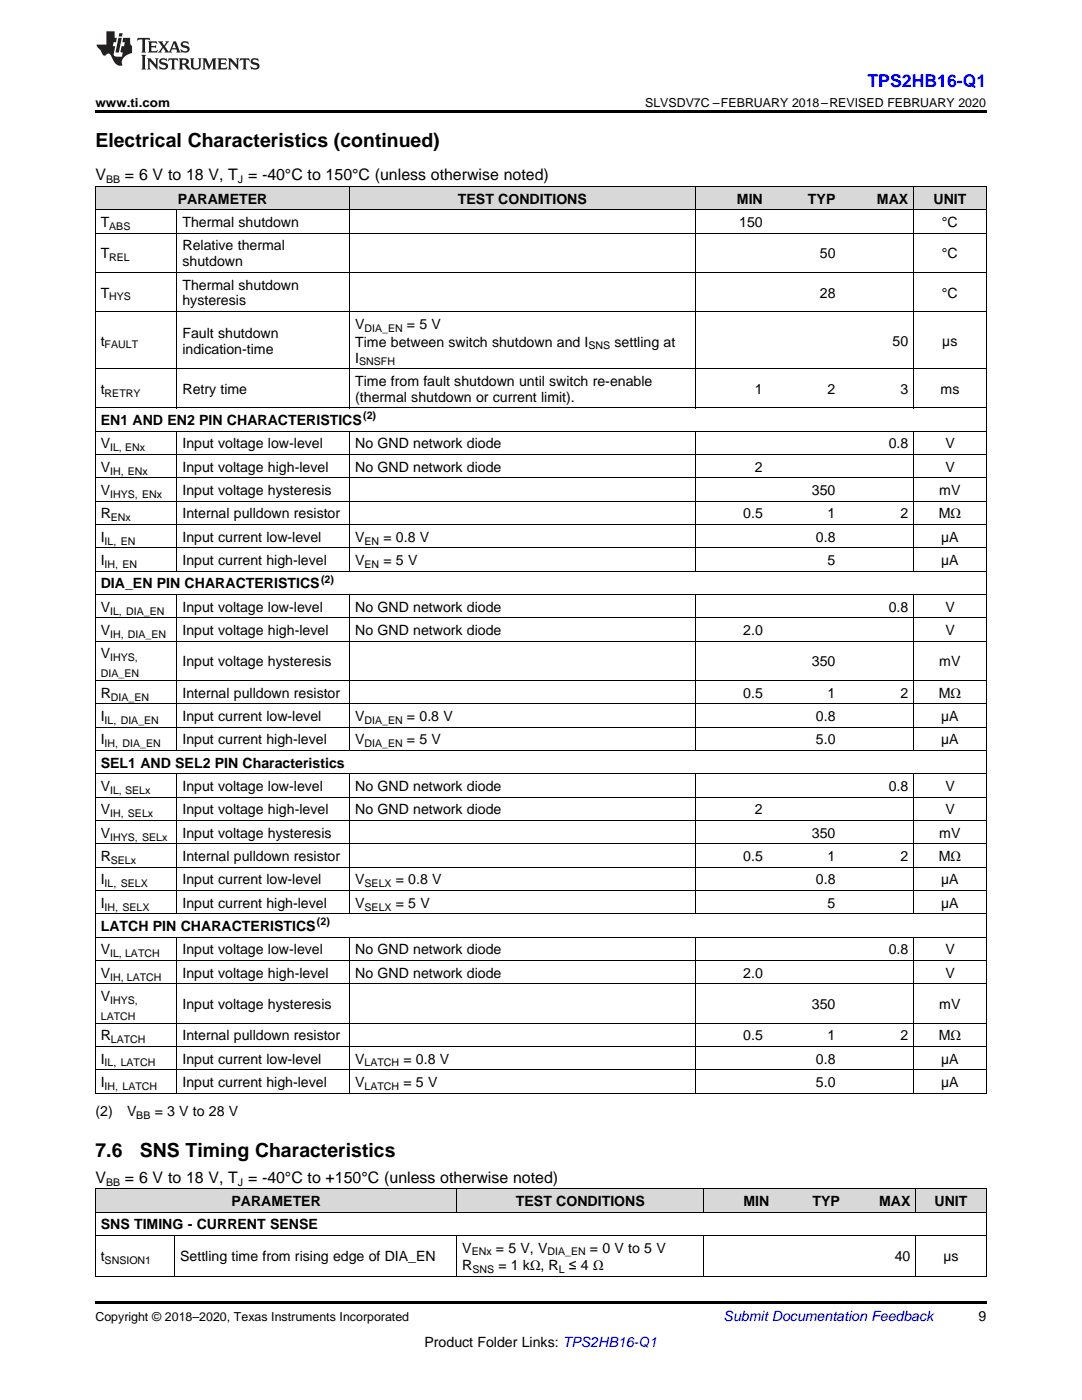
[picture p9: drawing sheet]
<svg xmlns="http://www.w3.org/2000/svg" width="216mm" height="279mm" viewBox="0 0 216 279" stroke-linecap="round" stroke-linejoin="round" font-family="sans-serif">
<defs><g id="words">
<g font-size="3.9">
<text x="19" y="29.3">Electrical Characteristics (continued)</text>
<text x="19" y="230.9">7.6</text>
<text x="27.9" y="230.9">SNS Timing Characteristics</text>
</g>
<text font-size="3.5" fill="#00f" x="173.1" y="17.3">TPS2HB16-Q1</text>
<g font-size="3.2">
<text x="19" y="36">V</text>
<text x="24.9" y="36">= 6 V to 18 V, T = -40°C to 150°C (unless otherwise noted)</text>
<text x="19" y="236">V</text>
<text x="24.9" y="236">= 6 V to 18 V, T = -40°C to +150°C (unless otherwise noted)</text>
</g>
<g font-size="2.8">
<text x="35.5" y="40.6">PARAMETER</text>
<text x="91.4" y="40.6">TEST CONDITIONS</text>
<text x="147" y="40.6">MIN</text>
<text x="161.2" y="40.6">TYP</text>
<text x="175" y="40.6">MAX</text>
<text x="186.3" y="40.6">UNIT</text>
<text x="20.1" y="45.3">T</text>
<text x="36.4" y="45.3">Thermal shutdown</text>
<text x="147.5" y="45.3">150</text>
<text x="188" y="45.3">°C</text>
<text x="20.1" y="51.5">T</text>
<text x="36.4" y="50">Relative thermal</text>
<text x="36.4" y="53.1">shutdown</text>
<text x="163.6" y="51.5">50</text>
<text x="188" y="51.5">°C</text>
<text x="20.1" y="59.4">T</text>
<text x="36.4" y="57.8">Thermal shutdown</text>
<text x="163.6" y="59.4">28</text>
<text x="188" y="59.4">°C</text>
<text x="36.4" y="61">hysteresis</text>
<text x="70.9" y="65.6">V</text>
<text x="81.2" y="65.6">= 5 V</text>
<text x="20.1" y="69">t</text>
<text x="36.4" y="67.4">Fault shutdown</text>
<text x="36.4" y="70.6">indication-time</text>
<text x="70.9" y="69.2">Time between switch shutdown and I</text>
<text x="122.6" y="69.2">settling at</text>
<text x="178.1" y="69">50</text>
<text x="188" y="69">µs</text>
<text x="70.9" y="72.4">I</text>
<text x="70.9" y="77">Time from fault shutdown until switch re-enable</text>
<text x="20.1" y="78.6">t</text>
<text x="36.4" y="78.6">Retry time</text>
<text x="70.9" y="80.2">(thermal shutdown or current limit).</text>
<text x="150.6" y="78.6">1</text>
<text x="165.1" y="78.6">2</text>
<text x="179.7" y="78.6">3</text>
<text x="187.7" y="78.6">ms</text>
<text x="20.1" y="84.8">EN1 AND EN2 PIN CHARACTERISTICS</text>
<text x="20.1" y="89.5">V</text>
<text x="36.4" y="89.5">Input voltage low-level</text>
<text x="70.9" y="89.5">No GND network diode</text>
<text x="177.3" y="89.5">0.8</text>
<text x="188.6" y="89.5">V</text>
<text x="20.1" y="94.2">V</text>
<text x="36.4" y="94.2">Input voltage high-level</text>
<text x="70.9" y="94.2">No GND network diode</text>
<text x="150.6" y="94.2">2</text>
<text x="188.6" y="94.2">V</text>
<text x="20.1" y="98.8">V</text>
<text x="36.4" y="98.8">Input voltage hysteresis</text>
<text x="162" y="98.8">350</text>
<text x="187.4" y="98.8">mV</text>
<text x="20.1" y="103.5">R</text>
<text x="36.4" y="103.5">Internal pulldown resistor</text>
<text x="148.3" y="103.5">0.5</text>
<text x="165.1" y="103.5">1</text>
<text x="179.7" y="103.5">2</text>
<text x="187.3" y="103.5">MΩ</text>
<text x="20.1" y="108.1">I</text>
<text x="20.1" y="112.8">I</text>
<text x="36.4" y="108.1">Input current low-level</text>
<text x="36.4" y="112.8">Input current high-level</text>
<text x="70.9" y="108.1">V</text>
<text x="70.9" y="112.8">V</text>
<text x="76.5" y="108.1">= 0.8 V</text>
<text x="76.5" y="112.8">= 5 V</text>
<text x="162.8" y="108.1">0.8</text>
<text x="165.1" y="112.8">5</text>
<text x="187.8" y="108.1">µA</text>
<text x="187.8" y="112.8">µA</text>
<text x="20.1" y="117.4">DIA_EN PIN CHARACTERISTICS</text>
<text x="20.1" y="122.1">V</text>
<text x="36.4" y="122.1">Input voltage low-level</text>
<text x="70.9" y="122.1">No GND network diode</text>
<text x="177.3" y="122.1">0.8</text>
<text x="188.6" y="122.1">V</text>
<text x="20.1" y="126.8">V</text>
<text x="20.1" y="131.4">V</text>
<text x="36.4" y="126.8">Input voltage high-level</text>
<text x="70.9" y="126.8">No GND network diode</text>
<text x="148.3" y="126.8">2.0</text>
<text x="188.6" y="126.8">V</text>
<text x="36.4" y="133">Input voltage hysteresis</text>
<text x="162" y="133">350</text>
<text x="187.4" y="133">mV</text>
<text x="20.1" y="139.2">R</text>
<text x="20.1" y="143.9">I</text>
<text x="36.4" y="139.2">Internal pulldown resistor</text>
<text x="36.4" y="143.9">Input current low-level</text>
<text x="70.9" y="143.9">V</text>
<text x="81.2" y="143.9">= 0.8 V</text>
<text x="148.3" y="139.2">0.5</text>
<text x="162.8" y="143.9">0.8</text>
<text x="165.1" y="139.2">1</text>
<text x="179.7" y="139.2">2</text>
<text x="187.3" y="139.2">MΩ</text>
<text x="187.8" y="143.9">µA</text>
<text x="20.1" y="148.6">I</text>
<text x="36.4" y="148.6">Input current high-level</text>
<text x="70.9" y="148.6">V</text>
<text x="81.2" y="148.6">= 5 V</text>
<text x="162.8" y="148.6">5.0</text>
<text x="187.8" y="148.6">µA</text>
<text x="20.1" y="153.2">SEL1 AND SEL2 PIN Characteristics</text>
<text x="20.1" y="157.9">V</text>
<text x="36.4" y="157.9">Input voltage low-level</text>
<text x="70.9" y="157.9">No GND network diode</text>
<text x="177.3" y="157.9">0.8</text>
<text x="188.6" y="157.9">V</text>
<text x="20.1" y="162.5">V</text>
<text x="20.1" y="167.2">V</text>
<text x="36.4" y="162.5">Input voltage high-level</text>
<text x="36.4" y="167.2">Input voltage hysteresis</text>
<text x="70.9" y="162.5">No GND network diode</text>
<text x="150.6" y="162.5">2</text>
<text x="162" y="167.2">350</text>
<text x="187.4" y="167.2">mV</text>
<text x="188.6" y="162.5">V</text>
<text x="20.1" y="171.8">R</text>
<text x="36.4" y="171.8">Internal pulldown resistor</text>
<text x="148.3" y="171.8">0.5</text>
<text x="165.1" y="171.8">1</text>
<text x="179.7" y="171.8">2</text>
<text x="187.3" y="171.8">MΩ</text>
<text x="20.1" y="176.5">I</text>
<text x="36.4" y="176.5">Input current low-level</text>
<text x="70.9" y="176.5">V</text>
<text x="79" y="176.5">= 0.8 V</text>
<text x="162.8" y="176.5">0.8</text>
<text x="187.8" y="176.5">µA</text>
<text x="20.1" y="181.2">I</text>
<text x="20.1" y="185.8">LATCH PIN CHARACTERISTICS</text>
<text x="36.4" y="181.2">Input current high-level</text>
<text x="70.9" y="181.2">V</text>
<text x="79" y="181.2">= 5 V</text>
<text x="165.1" y="181.2">5</text>
<text x="187.8" y="181.2">µA</text>
<text x="20.1" y="190.5">V</text>
<text x="36.4" y="190.5">Input voltage low-level</text>
<text x="70.9" y="190.5">No GND network diode</text>
<text x="177.3" y="190.5">0.8</text>
<text x="188.6" y="190.5">V</text>
<text x="20.1" y="195.1">V</text>
<text x="36.4" y="195.1">Input voltage high-level</text>
<text x="70.9" y="195.1">No GND network diode</text>
<text x="148.3" y="195.1">2.0</text>
<text x="188.6" y="195.1">V</text>
<text x="20.1" y="199.8">V</text>
<text x="36.4" y="201.4">Input voltage hysteresis</text>
<text x="162" y="201.4">350</text>
<text x="187.4" y="201.4">mV</text>
<text x="20.1" y="207.6">R</text>
<text x="36.4" y="207.6">Internal pulldown resistor</text>
<text x="148.3" y="207.6">0.5</text>
<text x="165.1" y="207.6">1</text>
<text x="179.7" y="207.6">2</text>
<text x="187.3" y="207.6">MΩ</text>
<text x="20.1" y="212.3">I</text>
<text x="36.4" y="212.3">Input current low-level</text>
<text x="70.9" y="212.3">V</text>
<text x="80.5" y="212.3">= 0.8 V</text>
<text x="162.8" y="212.3">0.8</text>
<text x="187.8" y="212.3">µA</text>
<text x="20.1" y="216.9">I</text>
<text x="36.4" y="216.9">Input current high-level</text>
<text x="70.9" y="216.9">V</text>
<text x="80.5" y="216.9">= 5 V</text>
<text x="162.8" y="216.9">5.0</text>
<text x="187.8" y="216.9">µA</text>
<text x="19" y="222.8">(2)</text>
<text x="25.4" y="222.8">V</text>
<text x="30.9" y="222.8">= 3 V to 28 V</text>
<text x="20.1" y="245.3">SNS TIMING - CURRENT SENSE</text>
<text x="46.2" y="240.7">PARAMETER</text>
<text x="102.9" y="240.7">TEST CONDITIONS</text>
<text x="148.3" y="240.7">MIN</text>
<text x="162.1" y="240.7">TYP</text>
<text x="175.4" y="240.7">MAX</text>
<text x="186.5" y="240.7">UNIT</text>
<text x="20.1" y="251.7">t</text>
<text x="35.9" y="251.7">Settling time from rising edge of DIA_EN</text>
<text x="92.3" y="250">V</text>
<text x="99" y="250">= 5 V, V</text>
<text x="117.7" y="250">= 0 V to 5 V</text>
<text x="178.5" y="251.7">40</text>
<text x="188.2" y="251.7">µs</text>
<text x="92.3" y="253.5">R</text>
<text x="99.4" y="253.5">= 1 kΩ, R</text>
<text x="113.5" y="253.5">≤ 4 Ω</text>
<text x="195.3" y="263.6">9</text>
<text x="84.7" y="268.9">Product Folder Links: TPS2HB16-Q1</text>
</g>
<text font-size="2.8" fill="#0000c8" x="144.4" y="263.6">Submit Documentation Feedback</text>
<g font-size="2.5">
<text x="19" y="21.4">www.ti.com</text>
<text x="128.7" y="21.4">SLVSDV7C –FEBRUARY 2018–REVISED FEBRUARY 2020</text>
<text x="19" y="263.6">Copyright © 2018–2020, Texas Instruments Incorporated</text>
</g>
<g font-size="2.1">
<text x="21.2" y="36.6">BB</text>
<text x="47.5" y="36.6">J</text>
<text x="21.8" y="45.9">ABS</text>
<text x="21.8" y="52.1">REL</text>
<text x="21.8" y="59.9">HYS</text>
<text x="20.9" y="69.5">FAULT</text>
<text x="72.7" y="66.2">DIA_EN</text>
<text x="117.4" y="69.7">SNS</text>
<text x="71.6" y="72.9">SNSFH</text>
<text x="20.9" y="79.2">RETRY</text>
<text x="72.5" y="83.7">(2)</text>
<text x="22" y="90.1">IL, ENx</text>
<text x="22" y="94.7">IH, ENx</text>
<text x="22" y="99.4">IHYS, ENx</text>
<text x="22.1" y="104">ENx</text>
<text x="20.9" y="108.7">IL, EN</text>
<text x="20.9" y="113.3">IH, EN</text>
<text x="72.7" y="108.7">EN</text>
<text x="72.7" y="113.3">EN</text>
<text x="64.1" y="116.3">(2)</text>
<text x="22" y="122.7">IL, DIA_EN</text>
<text x="22" y="127.3">IH, DIA_EN</text>
<text x="22" y="132">IHYS,</text>
<text x="20.1" y="135.1">DIA_EN</text>
<text x="22.1" y="139.8">DIA_EN</text>
<text x="20.9" y="144.5">IL, DIA_EN</text>
<text x="20.9" y="149.1">IH, DIA_EN</text>
<text x="72.7" y="144.5">DIA_EN</text>
<text x="72.7" y="149.1">DIA_EN</text>
<text x="22" y="158.4">IL, SELx</text>
<text x="22" y="163.1">IH, SELx</text>
<text x="22" y="167.7">IHYS, SELx</text>
<text x="22.1" y="172.4">SELx</text>
<text x="20.9" y="177.1">IL, SELX</text>
<text x="72.7" y="177.1">SELX</text>
<text x="20.9" y="181.7">IH, SELX</text>
<text x="63.3" y="184.7">(2)</text>
<text x="72.7" y="181.7">SELX</text>
<text x="22" y="191">IL, LATCH</text>
<text x="22" y="195.7">IH, LATCH</text>
<text x="20.1" y="203.5">LATCH</text>
<text x="22" y="200.3">IHYS,</text>
<text x="22.1" y="208.2">LATCH</text>
<text x="20.9" y="212.8">IL, LATCH</text>
<text x="72.7" y="212.8">LATCH</text>
<text x="20.9" y="217.5">IH, LATCH</text>
<text x="72.7" y="217.5">LATCH</text>
<text x="27.2" y="223.3">BB</text>
<text x="21.2" y="236.6">BB</text>
<text x="47.5" y="236.6">J</text>
<text x="94.1" y="250.5">ENx</text>
<text x="109.3" y="250.5">DIA_EN</text>
<text x="20.9" y="252.3">SNSION1</text>
<text x="94.3" y="254.1">SNS</text>
<text x="111.5" y="254.1">L</text>
</g>
</g></defs>
<g fill="#d8d8d8">
<path d="M19 237.3h15.9v4.6h-15.9z"/>
<path d="M34.9 237.3h56.3v4.6h-56.3z"/>
<path d="M91.2 237.3h49.3v4.6h-49.3z"/>
<path d="M140.5 237.3h14.1v4.6h-14.1z"/>
<path d="M154.6 237.3h14.1v4.6h-14.1z"/>
<path d="M168.7 237.3h14v4.6h-14z"/>
<path d="M182.7 237.3h14.1v4.6h-14.1z"/>
<path d="M19 37.3h16.3v4.6h-16.3z"/>
<path d="M35.3 37.3h34.5v4.6h-34.5z"/>
<path d="M69.8 37.3h34.5v4.6h-34.5z"/>
<path d="M104.3 37.3h34.5v4.6h-34.5z"/>
<path d="M138.8 37.3h14.5v4.6h-14.5z"/>
<path d="M153.3 37.3h14.5v4.6h-14.5z"/>
<path d="M167.8 37.3h14.5v4.6h-14.5z"/>
<path d="M182.3 37.3h14.5v4.6h-14.5z"/>
</g>
<path d="M19 22h177.8v.5h-177.8zM19 218.2h.2zM69.7 218.2h.1zM104.2 218.2h.1zM138.7 218.2h.1zM153.2 218.2h.1zM167.7 218.2h.1zM182.2 218.2h.1zM196.7 218.2h.1zM19 259.7h177.8v.5h-177.8z" fill="#000"/>
<g fill="none" stroke="#000" stroke-width=".2">
<path d="M19 37.2h177.8M19.1 37.2v181M69.8 37.2v44.3M138.7 37.2v44.3M182.3 37.2v44.3M196.8 37.2v181M19 54.3h177.8M19 46.5h177.8M19 41.9h177.8M35.3 41.9v39.6M19 73.6h177.8M19 62.2h177.8"/>
<path d="M19 95.4h177.8M19 90.7h177.8M19 86.1h177.8M19 81.4h177.8M35.3 86.1v28M69.8 86.1v28M138.7 86.1v28M182.3 86.1v28M19 118.7h177.8M19 114h177.8M19 109.3h177.8M19 104.7h177.8"/>
<path d="M19 100h177.8M35.3 118.7v31.1M69.8 118.7v31.1M138.7 118.7v31.1M182.3 118.7v31.1M19 135.8h177.8M19 128h177.8M19 123.3h177.8M19 159.1h177.8M19 154.4h177.8M19 149.8h177.8M19 145.1h177.8"/>
<path d="M19 140.5h177.8M35.3 154.4v28M69.8 154.4v28M138.7 154.4v28M182.3 154.4v28M19 177.7h177.8M19 173.1h177.8M19 168.4h177.8M19 163.7h177.8M19 196.3h177.8M19 191.7h177.8M19 187h177.8"/>
<path d="M19 182.4h177.8M35.3 187v31.2M69.8 187v31.2M138.7 187v31.2M182.3 187v31.2M19 218.1h177.8M19 213.5h177.8M19 208.8h177.8M19 204.2h177.8M19 237.2h177.8M19.1 237.2v17.6M91.1 237.2v4.7"/>
<path d="M140.5 237.2v4.7M182.7 237.2v4.7M196.8 237.2v17.6M19 254.8h177.8M19 246.5h177.8M19 241.9h177.8M34.8 246.6v8.2M91.1 246.6v8.2M140.5 246.6v8.2M182.7 246.6v8.2"/>
</g>
<g fill="#231f20">
<path d="M27.5 7.6l-.1 .5 .4-.2h.6v.1v2.1l-.2 .4h1l-.3-.4v-2.1l.1-.1h.5l.5 .2-.2-.5zM29.5 8.3l.2 .3v1.5l-.2 .4h1.8l.2-.6a1.04 1.04 0 0 1-1.3 .2v-.7h.6l.3 .2v-.6l-.3 .2h-.6v-.6l.8-.1 .4 .3-.2-.5zM31.5 8.3l.9 1.1-.9 1.1h.8l-.2-.2 .5-.7 .4 .7-.2 .2h1.5l-.1-.2 .1-.4h.9l.1 .4-.2 .2h1l-.3-.3-.7-1.9h-.5l-.9 2-.8-1 .9-1h-.8l.1 .3-.3 .5-.4-.6 .2-.2zM34.7 8.6l.4 1h-.7zM36.3 8.4a.63 .63 0 0 0-.2 .7 .63 .63 0 0 0 .6 .4l.6 .2 .1 .2a.75 .75 0 0 1-.7 .4 .75 .75 0 0 1-.6-.5l.1 .7 .1-.1a1.11 1.11 0 0 0 1.5-.6 1.13 1.13 0 0 0-1.2-.8l-.1-.4a1.04 1.04 0 0 1 1.2 .2l-.2-.5-.1 .1-.5-.2zM28.2 10.9l.2 .4v2.2l-.2 .4h1l-.3-.4v-2.2l.3-.4zM29.3 11.6l.3 .4v1.5l-.3 .4h.8l-.2-.4v-1.3l1.5 1.7v-1.9l.2-.4h-.7l.2 .4v.9l-1.1-1.3zM32 11.8a.62 .62 0 0 0-.2 .7 .62 .62 0 0 0 .6 .4l.6 .1 .1 .3a.76 .76 0 0 1-.7 .3 .76 .76 0 0 1-.6-.4l.1 .7 .1-.1a1.11 1.11 0 0 0 1.5-.6 1.13 1.13 0 0 0-1.2-.8l-.1-.4a1.04 1.04 0 0 1 1.2 .2l-.2-.6-.1 .1-.5-.1zM33.7 11.6l-.2 .6a.61 .61 0 0 1 .8-.3v1.6l-.2 .4h.9l-.2-.4v-1.6a.63 .63 0 0 1 .8 .3l-.2-.6zM35.6 11.6l.3 .4v1.5l-.3 .4h1l-.2-.2v-.8l.5 .2a.76 .76 0 0 0 1.2 .7l-1-1a.58 .58 0 0 0 .6-.5 .58 .58 0 0 0-.5-.6zM36.4 11.9h.1a.45 .45 0 0 1 .5 .1 .45 .45 0 0 1 .1 .5l-.7 .2zM37.9 11.6l.2 .2a2.17 2.17 0 0 0 .3 1.9 .99 .99 0 0 0 1.6-.6v-1.1l.2-.4h-.7l.2 .2a1.92 1.92 0 0 1-.2 1.8 .6 .6 0 0 1-.9-.5v-1.1l.2-.4zM40.4 11.6l.2 .4v1.5l-.2 .4h.7l-.2-.4v-1.4l.8 1.8 .8-1.8v1.4l-.2 .4h.9l-.2-.4v-1.5l.2-.4h-.8l-.6 1.5-.6-1.5zM43.4 11.6l.2 .4v1.5l-.2 .4h1.8l.2-.6a1.04 1.04 0 0 1-1.3 .1v-.6h.5l.4 .2v-.6l-.4 .2h-.5v-.7h.8l.3 .3-.1-.6zM45.5 11.6l.2 .4v1.5l-.2 .4h.7l-.2-.4v-1.3l1.5 1.7v-1.9l.2-.4h-.7l.2 .4v.9l-1.1-1.3zM47.9 11.6l-.1 .6a.61 .61 0 0 1 .8-.3v1.6l-.3 .4h1l-.3-.4 .1-1.6a.63 .63 0 0 1 .7 .3l-.1-.6zM50.2 11.8a.62 .62 0 0 0-.2 .7 .62 .62 0 0 0 .6 .4l.6 .1 .2 .3a.76 .76 0 0 1-.8 .3 .76 .76 0 0 1-.6-.4l.1 .7 .2-.1a1.11 1.11 0 0 0 1.5-.6 1.13 1.13 0 0 0-1.3-.8l-.1-.4a1.04 1.04 0 0 1 1.2 .2l-.1-.6-.2 .1-.5-.1z"/>
<path d="M21.2 6.3v2.6h-1.9l.1 .4 .7 .9a.91 .91 0 0 0 1 .8 .56 .56 0 0 1 .5-.3 .56 .56 0 0 1 .5 .3l.4 .8a1.53 1.53 0 0 0 1.9 1.2 1.54 1.54 0 0 1 1-2.1l.9-.3v-1.4a1.52 1.52 0 0 1-.3-1.6h-1.4l-.2 .8h.5l-.2 .8h-.4l-.2 1v.2l.4 .1-.2 .8a1.93 1.93 0 0 1-1.6-.3l.3-1.8h-.5l.2-.8h.4l.2-.8h-.4v-1.3zM23.6 7.6l-.6 2.9h.7l.6-2.9zM23.8 6.6l-.1 .7h.6l.2-.7z"/>
</g>
<use href="#words"/>
</svg>
